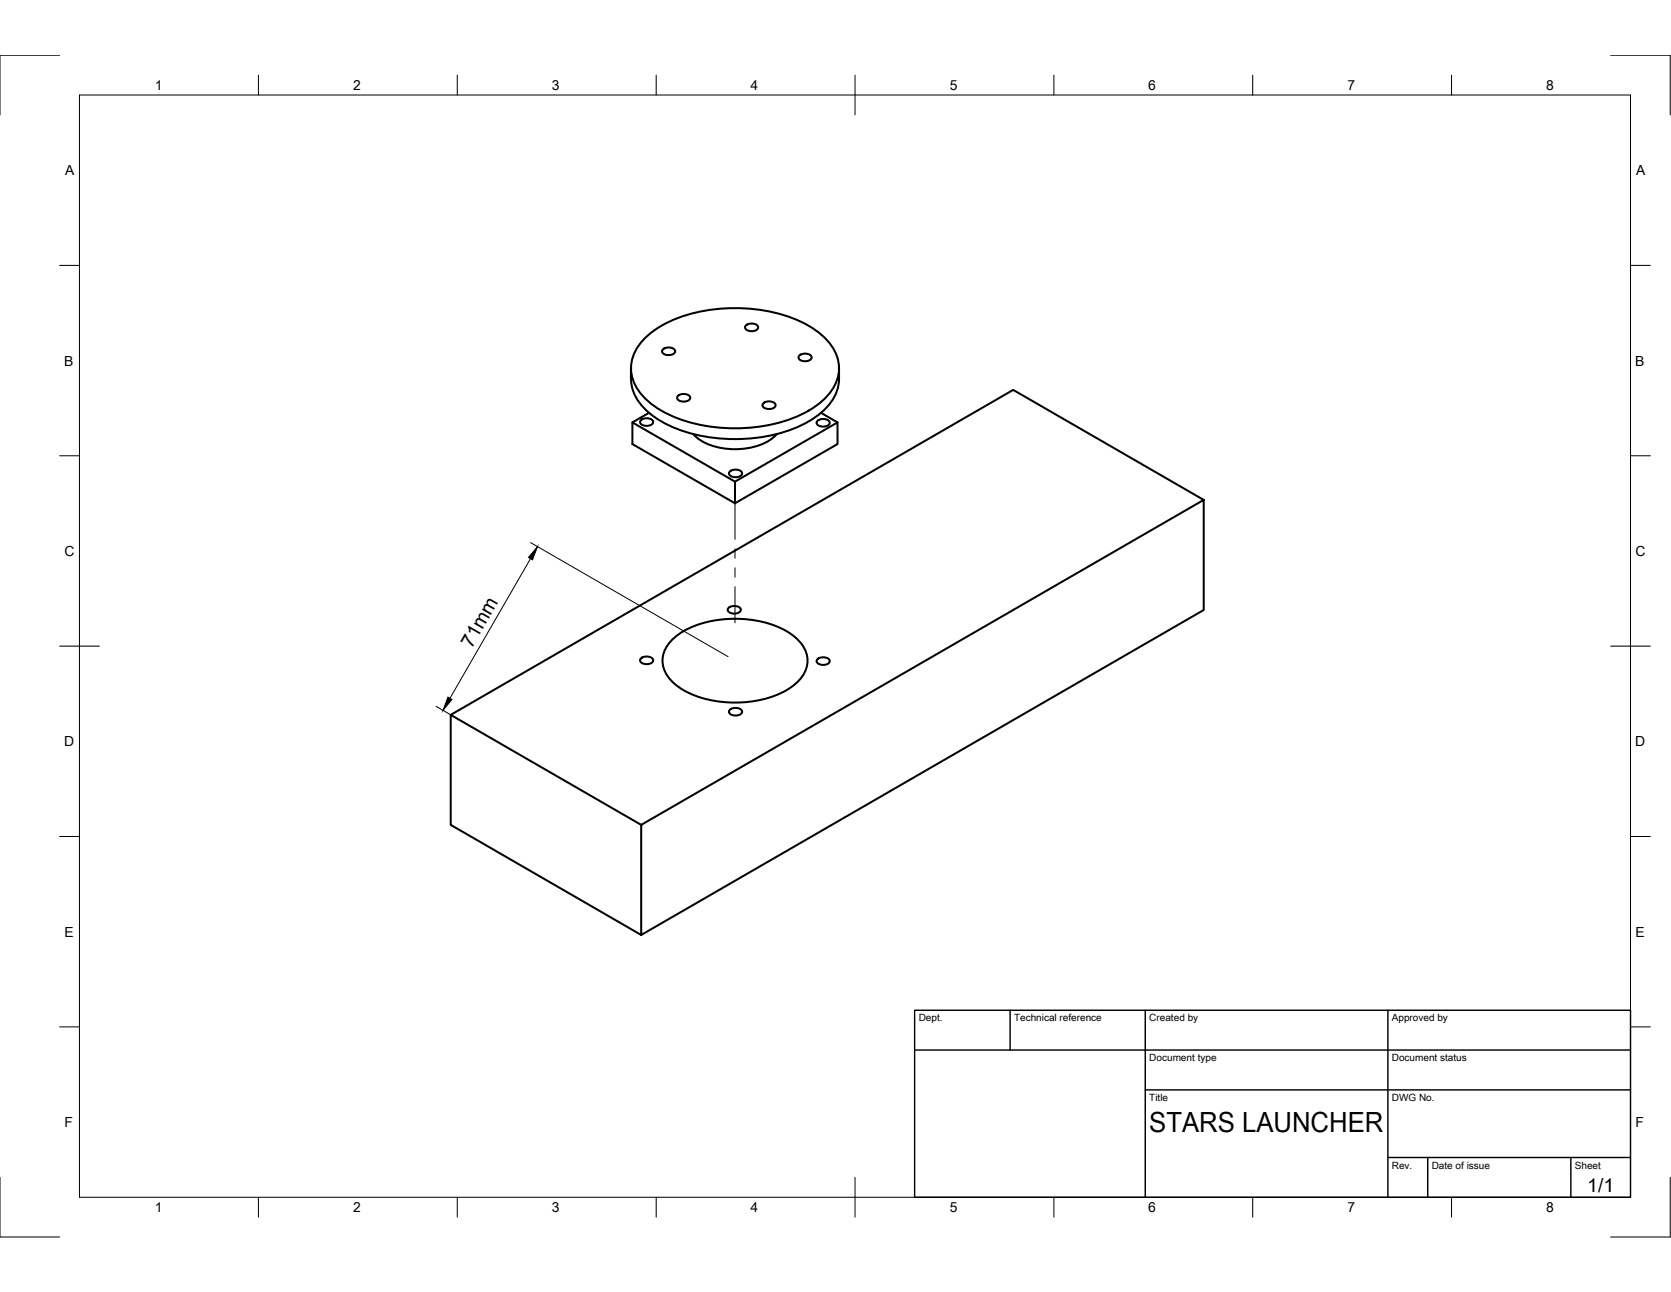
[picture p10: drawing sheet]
<svg xmlns="http://www.w3.org/2000/svg" width="279mm" height="216mm" viewBox="0 0 279 216" stroke-linecap="round" stroke-linejoin="round" font-family="sans-serif">
<defs><g id="words">
<text font-size="4.6" x="192.2" y="189.1">STARS LAUNCHER</text>
<g font-size="3.3">
<text x="78.9" y="108.4" transform="rotate(-60 78.9 108.4)">71mm</text>
<text x="265.4" y="199.1">1/1</text>
</g>
<g font-size="2.3">
<text x="25.9" y="15">1</text>
<text x="59" y="15">2</text>
<text x="92.3" y="15">3</text>
<text x="125.5" y="15">4</text>
<text x="158.8" y="15">5</text>
<text x="192" y="15">6</text>
<text x="225.3" y="15">7</text>
<text x="258.5" y="15">8</text>
<text x="10.9" y="29.3">A</text>
<text x="273.6" y="29.3">A</text>
<text x="10.8" y="61.1">B</text>
<text x="273.4" y="61.1">B</text>
<text x="10.8" y="92.9">C</text>
<text x="273.5" y="92.9">C</text>
<text x="10.8" y="124.7">D</text>
<text x="273.4" y="124.7">D</text>
<text x="10.8" y="156.5">E</text>
<text x="273.5" y="156.5">E</text>
<text x="10.8" y="188.3">F</text>
<text x="273.5" y="188.3">F</text>
<text x="25.9" y="202.6">1</text>
<text x="59" y="202.6">2</text>
<text x="92.3" y="202.6">3</text>
<text x="125.5" y="202.6">4</text>
<text x="158.8" y="202.6">5</text>
<text x="192" y="202.6">6</text>
<text x="225.3" y="202.6">7</text>
<text x="258.5" y="202.6">8</text>
</g>
<g font-size="1.7">
<text x="153.6" y="170.7">Dept.</text>
<text x="169.6" y="170.7">Technical reference</text>
<text x="192.2" y="170.7">Created by</text>
<text x="232.7" y="170.7">Approved by</text>
<text x="192.2" y="177.3">Document type</text>
<text x="232.7" y="177.3">Document status</text>
<text x="192.2" y="184">Title</text>
<text x="232.7" y="184">DWG No.</text>
<text x="232.7" y="195.3">Rev.</text>
<text x="239.4" y="195.3">Date of issue</text>
<text x="263.3" y="195.3">Sheet</text>
</g>
</g></defs>
<g fill="none" stroke="#000" stroke-width=".34">
<path d="M108.2 56.1a21.3 21.3 0 0 1 13-4.6 24.7 24.7 0 0 1 15.3 3.7 7.9 7.9 0 0 1 3.8 6.8 8.2 8.2 0 0 1-3.8 5.8 25.1 25.1 0 0 1-16.9 3.6 20.7 20.7 0 0 1-11.4-4.5 6.6 6.6 0 0 1-1.6-8.9zM110.8 58.5a1.37 1.37 0 0 1 2.1 .2 1.27 1.27 0 0 1-2.2 0zM124.6 54.5a1.37 1.37 0 0 1 2.2 .2 1.27 1.27 0 0 1-2.2 0zM133.6 59.5a1.37 1.37 0 0 1 2.1 .2 1.27 1.27 0 0 1-2.2 0zM105.5 61.5a7.9 7.9 0 0 0 1.6 6 17.3 17.3 0 0 0 10.3 5.4 27.5 27.5 0 0 0 17.2-2.1 10.7 10.7 0 0 0 5.3-5.3l.3-1.1 .1-2.9M105.7 70.6l17.2 9.9M107.1 70.3a1.37 1.37 0 0 1 2.1 .2 1.27 1.27 0 0 1-2.2 0zM108.5 69l-2.8 1.6v3.6l17.2 9.9v-3.6l17.1-9.9M113.3 66.2a1.37 1.37 0 0 1 2.1 .3 1.27 1.27 0 0 1-2.2 0zM115.9 72.5a9.9 9.9 0 0 0 8 2.5 8.8 8.8 0 0 0 6-2.5M122 78.9a1.37 1.37 0 0 1 2.1 .2 1.27 1.27 0 0 1-2.2 0zM127.6 67.5a1.37 1.37 0 0 1 2.1 .2 1.27 1.27 0 0 1-2.2 0z"/>
<path d="M136.6 70.4a1.37 1.37 0 0 1 2.1 .3 1.27 1.27 0 0 1-2.2 0zM137.3 69l2.7 1.6v3.6l-17.1 9.9M201.3 83.5l-31.9-18.3-94 54.3v18.3l31.8 18.4 94.1-54.3v-18.4l-94.1 54.3v18.4M75.4 119.5l31.8 18.3M107.1 110.1a1.37 1.37 0 0 1 2.1 .2 1.27 1.27 0 0 1-2.2 0zM112.4 106.9a14.9 14.9 0 0 1 9.8-3.5 16.8 16.8 0 0 1 10.4 2.8 4.9 4.9 0 0 1 2 6 9.1 9.1 0 0 1-5.5 4.2 19.3 19.3 0 0 1-14.8-1 6 6 0 0 1-3.5-5 4.9 4.9 0 0 1 1.6-3.5zM121.8 101.7a1.37 1.37 0 0 1 2.1 .2 1.27 1.27 0 0 1-2.2 0zM122 118.7a1.37 1.37 0 0 1 2.1 .2 1.27 1.27 0 0 1-2.2 0zM136.6 110.2a1.37 1.37 0 0 1 2.1 .3 1.27 1.27 0 0 1-2.2 0z"/>
</g>
<g fill="none" stroke="#000" stroke-width=".17">
<path d="M10 9.2h-10v10M13.3 15.9h259.3v184.2h-259.3zM43.2 12.6v3.3M76.5 12.6v3.3M109.7 12.6v3.3M143 12.6v6.6M176.2 12.6v3.3M209.5 12.6v3.3M242.7 12.6v3.3M269.3 9.2h10v10M10 44.4h3.3M272.6 44.4h3.4"/>
<path d="M10 76.2h3.3M272.6 76.2h3.4M88.7 93.3l-13.5 23.4M88.7 90.7l33 19M122.9 84.1v6M122.9 91.7v1.6M122.9 94.9v1.6M122.9 98.1v6M10 108h6.6M72.9 118l2.3 1.4M269.3 108h6.7M10 139.8h3.3"/>
<path d="M272.6 139.8h3.4M10 171.6h3.3M272.6 171.6h3.4M0 196.7v10h10M143 196.7v6.7M279.3 196.7v10h-10M43.2 200.1v3.3M76.5 200.1v3.3M109.7 200.1v3.3M176.2 200.1v3.3M209.5 200.1v3.3M242.7 200.1v3.3"/>
</g>
<path d="M152.9 168.8h119.7v31.3h-119.7zM152.9 175.5h119.7M168.9 168.8v6.7M191.5 168.8v31.3M232.1 168.8v31.3M191.5 182.1h81.1M232.1 193.4h40.5M238.7 193.4v6.7M262.7 193.4v6.7" fill="none" stroke="#000" stroke-width=".24"/>
<path d="M89.9 91.3l-.9 2.2-.6-.3zM74.9 116.5l.7 .4-1.5 1.8z" fill="#000" stroke="#000" stroke-width=".17"/>
<use href="#words"/>
</svg>
